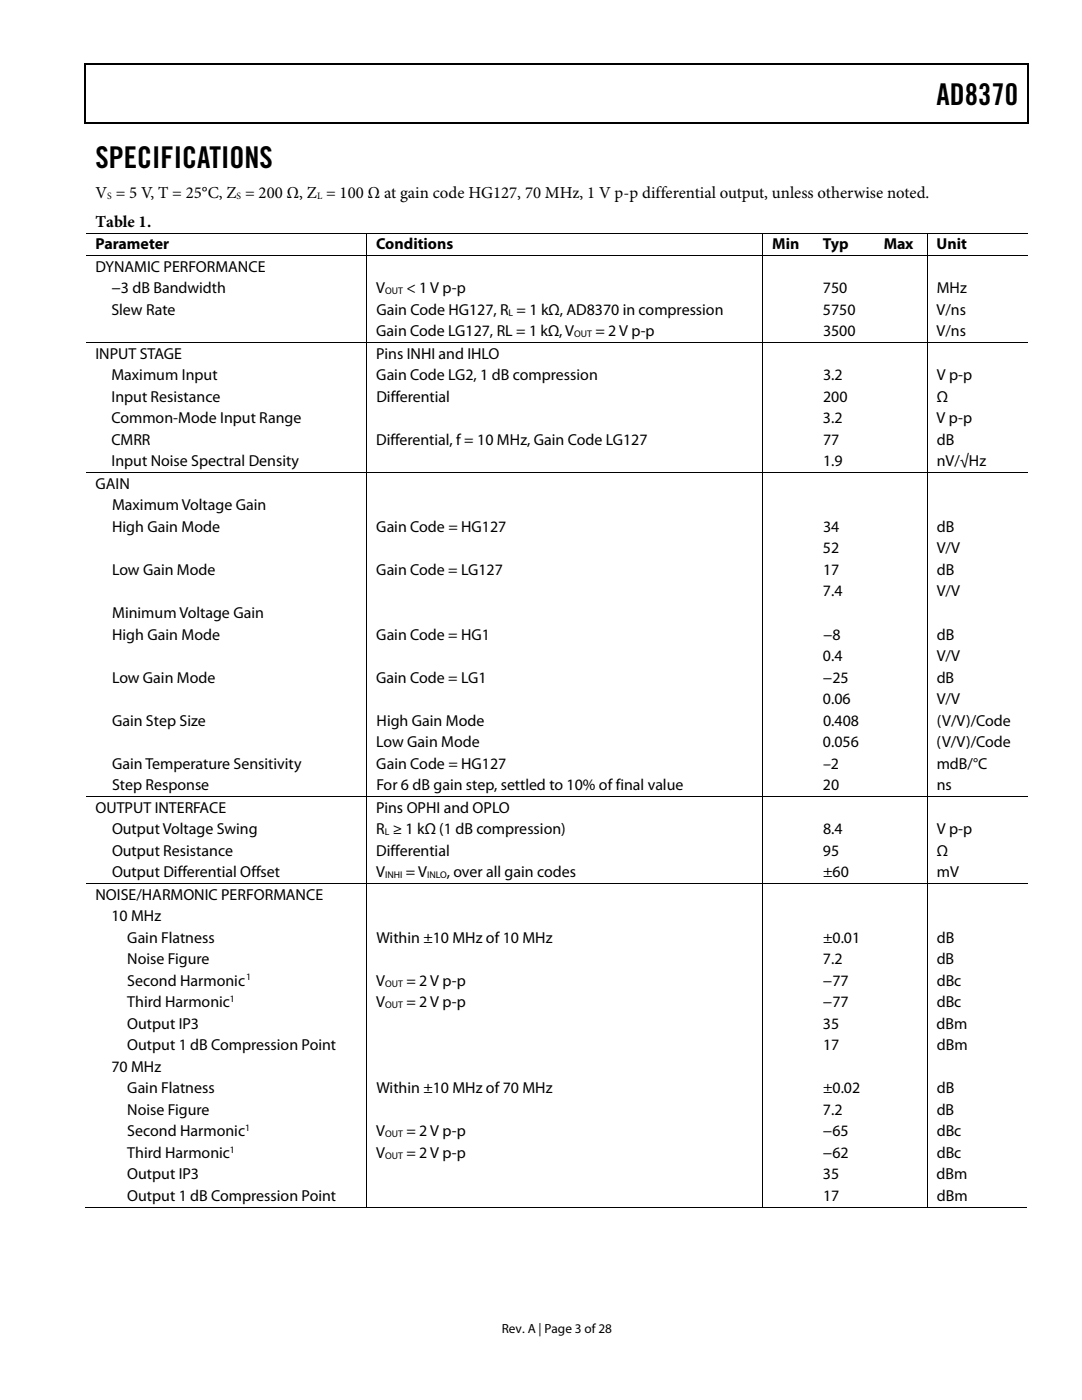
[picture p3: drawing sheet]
<svg xmlns="http://www.w3.org/2000/svg" width="216mm" height="279mm" viewBox="0 0 216 279" stroke-linecap="round" stroke-linejoin="round" font-family="sans-serif">
<defs><g id="words">
<g font-size="6">
<text x="186.9" y="21">AD8370</text>
<text x="19" y="33.6">SPECIFICATIONS</text>
</g>
<g font-size="3.3">
<text x="19" y="39.5">V = 5 V, T = 25°C, Z = 200 Ω, Z = 100 Ω at gain code HG127, 70 MHz, 1 V p-p differential output, unless otherwise noted.</text>
<text x="19.1" y="45.2">Table 1.</text>
</g>
<g font-size="3.2">
<text x="19" y="49.8">Parameter</text>
<text x="75.1" y="49.8">Conditions</text>
<text x="154.1" y="49.8">Min</text>
<text x="164.2" y="49.8">Typ</text>
<text x="176.3" y="49.8">Max</text>
<text x="186.9" y="49.8">Unit</text>
<text x="19" y="54.2">DYNAMIC PERFORMANCE</text>
<text x="22.2" y="58.5">−3 dB Bandwidth</text>
<text x="75.1" y="58.5">V</text>
<text x="81.1" y="58.5">&lt; 1 V p-p</text>
<text x="164.2" y="58.5">750</text>
<text x="186.9" y="58.5">MHz</text>
<text x="22.2" y="62.8">Slew Rate</text>
<text x="75.1" y="62.8">Gain Code HG127, R = 1 kΩ, AD8370 in compression</text>
<text x="164.2" y="62.8">5750</text>
<text x="186.9" y="62.8">V/ns</text>
<text x="19" y="71.6">INPUT STAGE</text>
<text x="75.1" y="71.6">Pins INHI and IHLO</text>
<text x="75.1" y="67.1">Gain Code LG127, RL = 1 kΩ, V</text>
<text x="118.8" y="67.1">= 2 V p-p</text>
<text x="164.2" y="67.1">3500</text>
<text x="186.9" y="67.1">V/ns</text>
<text x="22.2" y="75.9">Maximum Input</text>
<text x="75.1" y="75.9">Gain Code LG2, 1 dB compression</text>
<text x="164.2" y="75.9">3.2</text>
<text x="186.9" y="75.9">V p-p</text>
<text x="22.2" y="80.2">Input Resistance</text>
<text x="75.1" y="80.2">Differential</text>
<text x="164.2" y="80.2">200</text>
<text x="186.9" y="80.2">Ω</text>
<text x="22.2" y="84.5">Common-Mode Input Range</text>
<text x="22.2" y="88.8">CMRR</text>
<text x="75.1" y="88.8">Differential, f = 10 MHz, Gain Code LG127</text>
<text x="164.2" y="84.5">3.2</text>
<text x="164.2" y="88.8">77</text>
<text x="186.9" y="84.5">V p-p</text>
<text x="186.9" y="88.8">dB</text>
<text x="22.2" y="93.1">Input Noise Spectral Density</text>
<text x="164.2" y="93.1">1.9</text>
<text x="186.9" y="93.1">nV/√Hz</text>
<text x="19" y="97.6">GAIN</text>
<text x="22.4" y="101.9">Maximum Voltage Gain</text>
<text x="22.4" y="106.2">High Gain Mode</text>
<text x="75.1" y="106.2">Gain Code = HG127</text>
<text x="164.2" y="106.2">34</text>
<text x="186.9" y="106.2">dB</text>
<text x="164.2" y="110.4">52</text>
<text x="186.9" y="110.4">V/V</text>
<text x="22.4" y="114.7">Low Gain Mode</text>
<text x="75.1" y="114.7">Gain Code = LG127</text>
<text x="164.2" y="119">7.4</text>
<text x="164.2" y="114.7">17</text>
<text x="186.9" y="119">V/V</text>
<text x="186.9" y="114.7">dB</text>
<text x="22.4" y="123.3">Minimum Voltage Gain</text>
<text x="22.4" y="127.6">High Gain Mode</text>
<text x="75.1" y="127.6">Gain Code = HG1</text>
<text x="164.2" y="131.9">0.4</text>
<text x="164.2" y="127.6">−8</text>
<text x="186.9" y="131.9">V/V</text>
<text x="186.9" y="127.6">dB</text>
<text x="22.4" y="136.2">Low Gain Mode</text>
<text x="75.1" y="136.2">Gain Code = LG1</text>
<text x="164.2" y="136.2">−25</text>
<text x="186.9" y="136.2">dB</text>
<text x="164.2" y="140.5">0.06</text>
<text x="186.9" y="140.5">V/V</text>
<text x="22.4" y="144.8">Gain Step Size</text>
<text x="75.1" y="149.1">Low Gain Mode</text>
<text x="75.1" y="144.8">High Gain Mode</text>
<text x="164.2" y="149.1">0.056</text>
<text x="164.2" y="144.8">0.408</text>
<text x="186.9" y="149.1">(V/V)/Code</text>
<text x="186.9" y="144.8">(V/V)/Code</text>
<text x="22.4" y="153.4">Gain Temperature Sensitivity</text>
<text x="75.1" y="153.4">Gain Code = HG127</text>
<text x="164.2" y="153.4">–2</text>
<text x="186.9" y="153.4">mdB/°C</text>
<text x="22.4" y="157.7">Step Response</text>
<text x="75.1" y="157.7">For 6 dB gain step, settled to 10% of final value</text>
<text x="164.2" y="157.7">20</text>
<text x="186.9" y="157.7">ns</text>
<text x="19" y="162.2">OUTPUT INTERFACE</text>
<text x="22.4" y="166.5">Output Voltage Swing</text>
<text x="75.1" y="162.2">Pins OPHI and OPLO</text>
<text x="75.1" y="166.5">R ≥ 1 kΩ (1 dB compression)</text>
<text x="164.2" y="166.5">8.4</text>
<text x="186.9" y="166.5">V p-p</text>
<text x="22.4" y="170.8">Output Resistance</text>
<text x="75.1" y="170.8">Differential</text>
<text x="164.2" y="170.8">95</text>
<text x="186.9" y="170.8">Ω</text>
<text x="19" y="179.5">NOISE/HARMONIC PERFORMANCE</text>
<text x="22.4" y="175.1">Output Differential Offset</text>
<text x="75.1" y="175.1">V</text>
<text x="81" y="175.1">= V</text>
<text x="89.1" y="175.1">, over all gain codes</text>
<text x="164.2" y="175.1">±60</text>
<text x="186.9" y="175.1">mV</text>
<text x="22.2" y="183.8">10 MHz</text>
<text x="25.4" y="188.1">Gain Flatness</text>
<text x="75.1" y="188.1">Within ±10 MHz of 10 MHz</text>
<text x="164.2" y="188.1">±0.01</text>
<text x="186.9" y="188.1">dB</text>
<text x="25.4" y="192.4">Noise Figure</text>
<text x="25.4" y="196.7">Second Harmonic</text>
<text x="75.1" y="196.7">V</text>
<text x="81.1" y="196.7">= 2 V p-p</text>
<text x="164.2" y="192.4">7.2</text>
<text x="164.2" y="196.7">−77</text>
<text x="186.9" y="192.4">dB</text>
<text x="186.9" y="196.7">dBc</text>
<text x="25.4" y="201">Third Harmonic</text>
<text x="75.1" y="201">V</text>
<text x="81.1" y="201">= 2 V p-p</text>
<text x="164.2" y="201">−77</text>
<text x="186.9" y="201">dBc</text>
<text x="25.4" y="205.3">Output IP3</text>
<text x="25.4" y="209.6">Output 1 dB Compression Point</text>
<text x="164.2" y="205.3">35</text>
<text x="164.2" y="209.6">17</text>
<text x="186.9" y="205.3">dBm</text>
<text x="186.9" y="209.6">dBm</text>
<text x="22.2" y="213.9">70 MHz</text>
<text x="25.4" y="218.2">Gain Flatness</text>
<text x="75.1" y="218.2">Within ±10 MHz of 70 MHz</text>
<text x="164.2" y="218.2">±0.02</text>
<text x="186.9" y="218.2">dB</text>
<text x="25.4" y="222.5">Noise Figure</text>
<text x="25.4" y="226.8">Second Harmonic</text>
<text x="75.1" y="226.8">V</text>
<text x="81.1" y="226.8">= 2 V p-p</text>
<text x="164.2" y="222.5">7.2</text>
<text x="164.2" y="226.8">−65</text>
<text x="186.9" y="222.5">dB</text>
<text x="186.9" y="226.8">dBc</text>
<text x="25.4" y="231.1">Third Harmonic</text>
<text x="75.1" y="231.1">V</text>
<text x="81.1" y="231.1">= 2 V p-p</text>
<text x="164.2" y="231.1">−62</text>
<text x="186.9" y="231.1">dBc</text>
<text x="25.4" y="235.4">Output IP3</text>
<text x="25.4" y="239.7">Output 1 dB Compression Point</text>
<text x="164.2" y="235.4">35</text>
<text x="164.2" y="239.7">17</text>
<text x="186.9" y="235.4">dBm</text>
<text x="186.9" y="239.7">dBm</text>
</g>
<text font-size="2.6" x="100.1" y="266">Rev. A | Page 3 of 28</text>
<g font-size="1.9">
<text x="21.4" y="39.7">S</text>
<text x="47.2" y="39.7">S</text>
<text x="63.3" y="39.7">L</text>
<text x="76.9" y="58.7">OUT</text>
<text x="101.5" y="63">L</text>
<text x="114.6" y="67.3">OUT</text>
<text x="76.8" y="166.6">L</text>
<text x="76.9" y="175.2">INHI</text>
<text x="85.2" y="175.2">INLO</text>
<text x="49.1" y="195.7">1</text>
<text x="76.9" y="196.9">OUT</text>
<text x="45.9" y="200">1</text>
<text x="76.9" y="201.2">OUT</text>
<text x="48.9" y="225.7">1</text>
<text x="76.9" y="227">OUT</text>
<text x="45.9" y="230">1</text>
<text x="76.9" y="231.3">OUT</text>
</g>
</g></defs>
<path d="M16.9 12.7h.2v1h-.2zM205.1 12.7h.2v1h-.2zM205.1 12.7h.2v.3h-.2zM82.3 24.4h.2v.3h-.2zM205.1 24.4h.2v.3h-.2z" fill="#000"/>
<path d="M16.9 12.8h188.2M17 13.7v11M205.2 13.7v11M205.1 24.5h-188.2" fill="none" stroke="#000" stroke-width=".25"/>
<g fill="none" stroke="#000" stroke-width=".2">
<path d="M17.1 46.5h187.9M17.1 51h187.9M73.2 46.6v4.3M73.2 51.1v17.2M152.2 46.6v4.3M152.2 51.1v17.2M185 46.6v4.3M185 51.1v17.2M17.1 68.4h187.9M73.2 68.5v25.8M152.2 68.5v25.8M185 68.5v25.8"/>
<path d="M17.1 94.4h187.9M73.2 94.4v64.5M152.2 94.4v64.5M185 94.4v64.5M17.1 159h187.9M73.2 159.1v17.2M152.2 159.1v17.2M185 159.1v17.2M17.1 176.3h187.9M73.2 176.4v64.5M152.2 176.4v64.5M185 176.4v64.5"/>
<path d="M17.1 241h187.9"/>
</g>
<use href="#words"/>
</svg>
